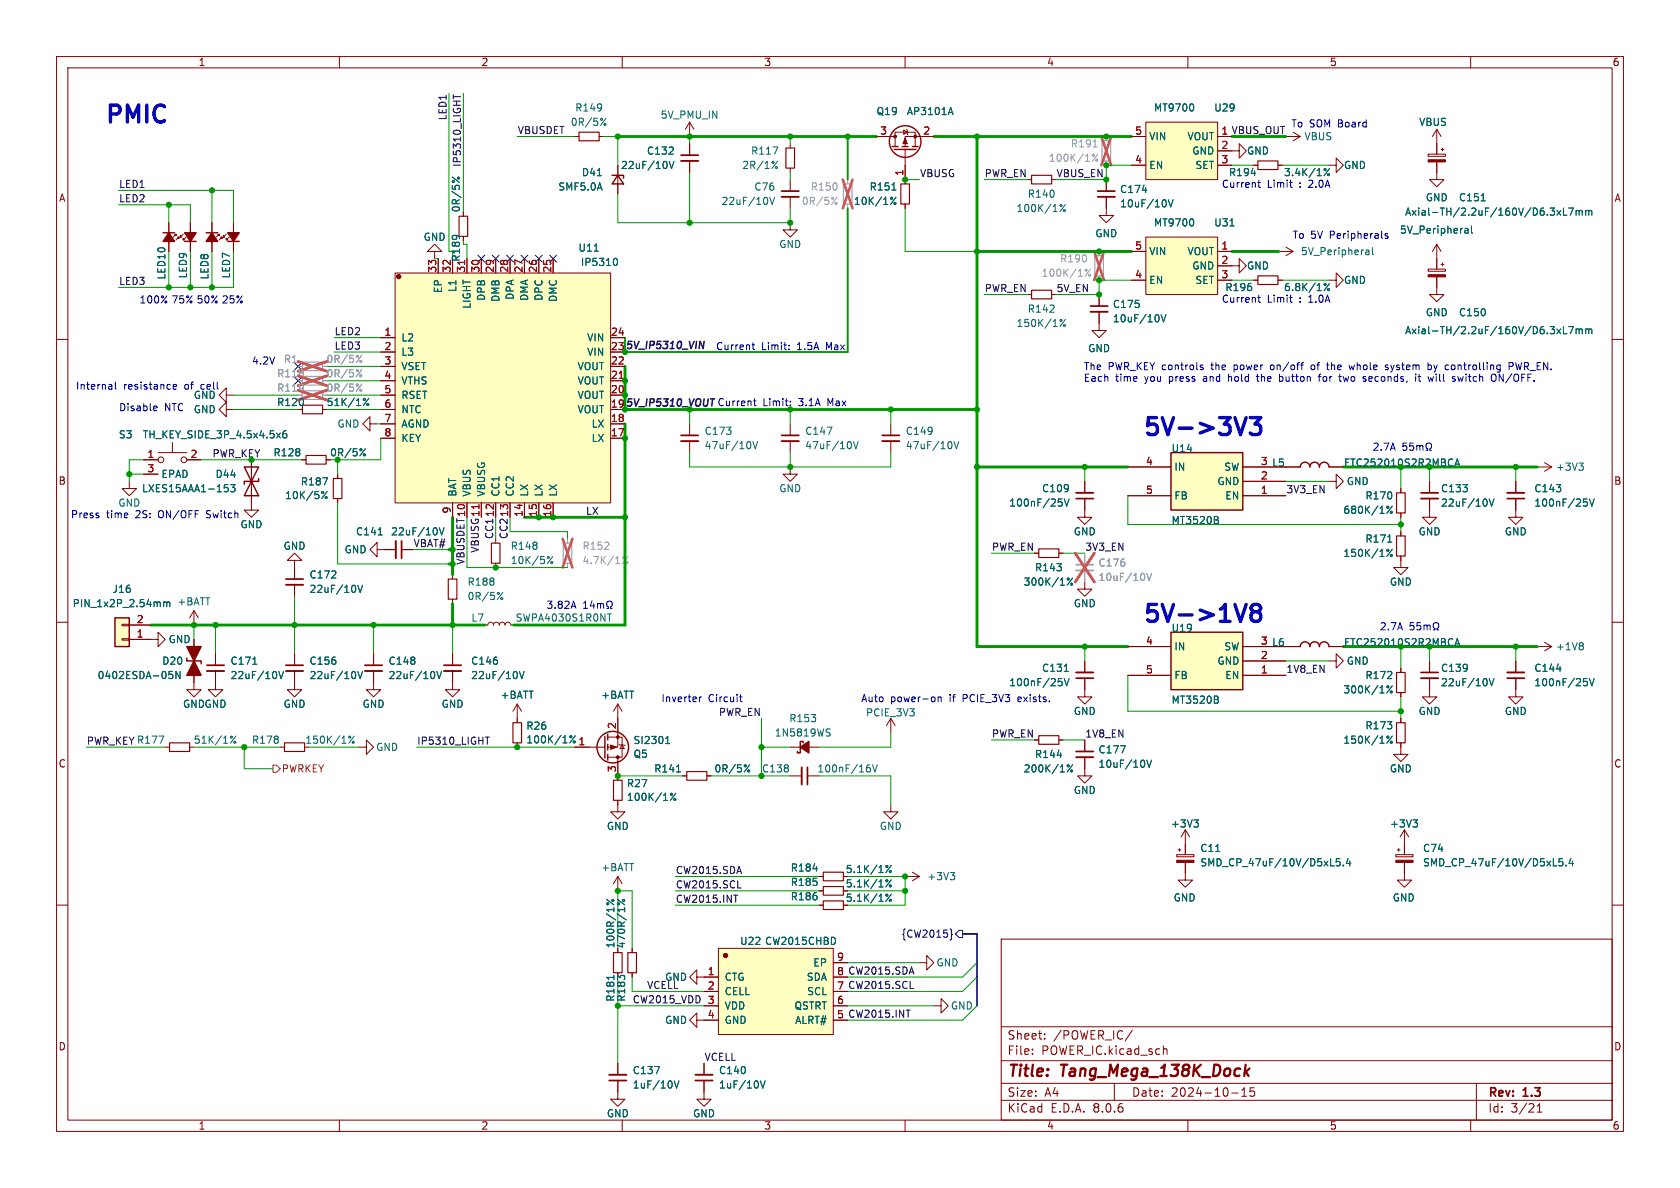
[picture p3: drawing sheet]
<svg xmlns="http://www.w3.org/2000/svg" width="297mm" height="210mm" viewBox="0 0 297 210" stroke-linecap="round" stroke-linejoin="round" font-family="sans-serif">
<defs><g id="words">
<g font-size="4.2" fill="#0000c2">
<text x="18.4" y="22">PMIC</text>
<text x="201.9" y="77.2">5V-&gt;3V3</text>
<text x="201.9" y="110.2">5V-&gt;1V8</text>
</g>
<g font-size="2.8" fill="#840000">
<text x="178" y="190.9">Title:</text>
<text x="187.7" y="190.9">Tang_Mega_138K_Dock</text>
</g>
<g font-size="2.1" fill="#840000">
<text x="178" y="184">Sheet:</text>
<text x="186.2" y="184">/POWER_IC/</text>
<text x="178" y="186.7">File:</text>
<text x="184.1" y="186.7">POWER_IC.kicad_sch</text>
<text x="178" y="196.9">KiCad</text>
<text x="178" y="194.1">Size:</text>
<text x="184.7" y="194.1">A4</text>
<text x="185.7" y="196.9">E.D.A.</text>
<text x="193.3" y="196.9">8.0.6</text>
<text x="200" y="194.1">Date:</text>
<text x="207" y="194.1">2024-10-15</text>
<text x="263" y="194.3">Rev:</text>
<text x="263" y="196.9">Id:</text>
<text x="267.1" y="196.9">3/21</text>
<text x="269.4" y="194.3">1.3</text>
</g>
<g font-size="1.8" fill="#840000">
<text x="35" y="11.9">1</text>
<text x="85" y="11.9">2</text>
<text x="135" y="11.9">3</text>
<text x="185" y="11.9">4</text>
<text x="235" y="11.9">5</text>
<text x="285" y="11.9">6</text>
<text x="10.3" y="35.9">A</text>
<text x="285.3" y="35.9">A</text>
<text x="81.5" y="46.4" transform="rotate(-90 81.5 46.4)">R189</text>
<text x="48.9" y="72">R120</text>
<text x="10.3" y="85.9">B</text>
<text x="285.3" y="85.9">B</text>
<text x="10.3" y="135.9">C</text>
<text x="285.3" y="135.9">C</text>
<text x="149.4" y="154.5">5.1K/1%</text>
<text x="149.4" y="157.1">5.1K/1%</text>
<text x="149.4" y="159.6">5.1K/1%</text>
<text x="10.3" y="185.9">D</text>
<text x="285.3" y="185.9">D</text>
<text x="35" y="199.9">1</text>
<text x="85" y="199.9">2</text>
<text x="135" y="199.9">3</text>
<text x="185" y="199.9">4</text>
<text x="235" y="199.9">5</text>
<text x="285" y="199.9">6</text>
</g>
<g font-size="1.8" fill="#0f0f0f">
<text x="79" y="21.4" transform="rotate(-90 79 21.4)">LED1</text>
<text x="91.4" y="23.8">VBUSDET</text>
<text x="215.8" y="23.9">1 VBUS_OUT</text>
<text x="81.6" y="29.6" transform="rotate(-90 81.6 29.6)">IP5310_LIGHT</text>
<text x="21" y="33.3">LED1</text>
<text x="21" y="35.8">LED2</text>
<text x="162.6" y="31.4">VBUSG</text>
<text x="174" y="31.4">PWR_EN</text>
<text x="186.7" y="31.4">VBUS_EN</text>
<text x="21" y="50.5">LED3</text>
<text x="174" y="51.7">PWR_EN</text>
<text x="186.7" y="51.7">5V_EN</text>
<text x="59.1" y="59.3">LED2</text>
<text x="59.1" y="61.9">LED3</text>
<text x="110.5" y="61.8">5V_IP5310_VIN</text>
<text x="110.5" y="71.9">5V_IP5310_VOUT</text>
<text x="227.3" y="87.3">3V3_EN</text>
<text x="87.3" y="95.4" transform="rotate(-90 87.3 95.4)">CC1</text>
<text x="103.5" y="91.1">LX</text>
<text x="73" y="96.8">VBAT#</text>
<text x="82.2" y="99.9" transform="rotate(-90 82.2 99.9)">VBUSDET10</text>
<text x="84.7" y="97.8" transform="rotate(-90 84.7 97.8)">VBUSG11</text>
<text x="175.3" y="97.4">PWR_EN</text>
<text x="191.8" y="97.4">3V3_EN</text>
<text x="227.3" y="119">1V8_EN</text>
<text x="15.2" y="131.7">PWR_KEYR177</text>
<text x="73.7" y="131.7">IP5310_LIGHT</text>
<text x="127" y="126.7">PWR_EN</text>
<text x="175.3" y="130.5">PWR_EN</text>
<text x="191.8" y="130.5">1V8_EN</text>
<text x="119.4" y="154.6">CW2015.SDA</text>
<text x="119.4" y="157.1">CW2015.SCL</text>
<text x="119.4" y="159.7">CW2015.INT</text>
<text x="147.9" y="172.5">8 CW2015.SDA</text>
<text x="111.8" y="177.5">CW2015_VDD</text>
<text x="114.3" y="174.9">VCELL</text>
<text x="147.9" y="175">7 CW2015.SCL</text>
<text x="147.9" y="180.1">5 CW2015.INT</text>
<text x="124.5" y="187.6">VCELL</text>
</g>
<g font-size="1.8" fill="#006464">
<text x="100.8" y="22.5">0R/5%</text>
<text x="101.6" y="19.9">R149</text>
<text x="116.7" y="21.2">5V_PMU_IN</text>
<text x="154.9" y="20.5">Q19</text>
<text x="160.2" y="20.5">AP3101A</text>
<text x="203.9" y="19.9">MT9700</text>
<text x="214.6" y="19.9">U29</text>
<text x="250.8" y="22.5">VBUS</text>
<text x="114.3" y="27.5">C132</text>
<text x="132.7" y="27.5">R117</text>
<text x="203.1" y="25">VIN</text>
<text x="209.8" y="25">VOUT</text>
<text x="210.7" y="27.5">GND</text>
<text x="220.4" y="27.5">GND</text>
<text x="230.5" y="25">VBUS</text>
<text x="98.6" y="33.9">SMF5.0A</text>
<text x="102.8" y="31.3">D41</text>
<text x="109.7" y="30.1">22uF/10V</text>
<text x="131.1" y="30.1">2R/1%</text>
<text x="133.3" y="33.9">C76</text>
<text x="153.6" y="33.9">R151</text>
<text x="181.6" y="35.2">R140</text>
<text x="197.9" y="34.3">C174</text>
<text x="203.1" y="30.1">EN</text>
<text x="211.2" y="30.1">SET</text>
<text x="217.2" y="31.3">R194</text>
<text x="226.9" y="31.3">3.4K/1%</text>
<text x="237.5" y="30.1">GND</text>
<text x="252" y="35.8">GND</text>
<text x="257.8" y="35.8">C151</text>
<text x="81.5" y="37.6" transform="rotate(-90 81.5 37.6)">0R/5%</text>
<text x="127.5" y="36.4">22uF/10V</text>
<text x="150.9" y="36.4">10K/1%</text>
<text x="179.6" y="37.7">100K/1%</text>
<text x="197.9" y="36.9">10uF/10V</text>
<text x="203.9" y="40.2">MT9700</text>
<text x="214.6" y="40.2">U31</text>
<text x="247.4" y="41.5">5V_Peripheral</text>
<text x="248.3" y="38.3">Axial-TH/2.2uF/160V/D6.3xL7mm</text>
<text x="74.8" y="42.8">GND</text>
<text x="102.2" y="44.7">U11</text>
<text x="102.6" y="47.2">IP5310</text>
<text x="137.7" y="44">GND</text>
<text x="193.5" y="42.1">GND</text>
<text x="203.1" y="45.3">VIN</text>
<text x="209.8" y="45.3">VOUT</text>
<text x="210.7" y="47.9">GND</text>
<text x="220.4" y="47.9">GND</text>
<text x="229.9" y="45.3">5V_Peripheral</text>
<text x="29.4" y="49.5" transform="rotate(-90 29.4 49.5)">LED10</text>
<text x="33.2" y="49.3" transform="rotate(-90 33.2 49.3)">LED9</text>
<text x="37.1" y="49.5" transform="rotate(-90 37.1 49.5)">LED8</text>
<text x="40.9" y="49.3" transform="rotate(-90 40.9 49.3)">LED7</text>
<text x="78.3" y="51.9" transform="rotate(-90 78.3 51.9)">EP</text>
<text x="80.9" y="51.7" transform="rotate(-90 80.9 51.7)">L1</text>
<text x="86" y="53.3" transform="rotate(-90 86 53.3)">DPB</text>
<text x="88.5" y="53.5" transform="rotate(-90 88.5 53.5)">DMB</text>
<text x="91" y="53.1" transform="rotate(-90 91 53.1)">DPA</text>
<text x="93.6" y="53.3" transform="rotate(-90 93.6 53.3)">DMA</text>
<text x="96.1" y="53.3" transform="rotate(-90 96.1 53.3)">DPC</text>
<text x="98.7" y="53.5" transform="rotate(-90 98.7 53.5)">DMC</text>
<text x="203.1" y="50.4">EN</text>
<text x="211.2" y="50.4">SET</text>
<text x="216.5" y="51.7">R196</text>
<text x="226.9" y="51.7">6.8K/1%</text>
<text x="237.5" y="50.4">GND</text>
<text x="83.4" y="54.7" transform="rotate(-90 83.4 54.7)">LIGHT</text>
<text x="179.6" y="58">150K/1%</text>
<text x="181.6" y="55.5">R142</text>
<text x="196.6" y="54.6">C175</text>
<text x="196.6" y="57.2">10uF/10V</text>
<text x="248.3" y="59.3">Axial-TH/2.2uF/160V/D6.3xL7mm</text>
<text x="252" y="56.1">GND</text>
<text x="257.8" y="56.1">C150</text>
<text x="70.9" y="60.6">L2</text>
<text x="70.9" y="63.1">L3</text>
<text x="70.9" y="65.6">VSET</text>
<text x="102" y="65.6">VOUT</text>
<text x="103.7" y="63.1">VIN</text>
<text x="103.7" y="60.6">VIN</text>
<text x="192.3" y="62.5">GND</text>
<text x="32.7" y="69">of</text>
<text x="34.2" y="70.7">GND</text>
<text x="35.8" y="69">cell</text>
<text x="57.7" y="72">51K/1%</text>
<text x="70.9" y="68.2">VTHS</text>
<text x="70.9" y="70.7">RSET</text>
<text x="102" y="70.7">VOUT</text>
<text x="102" y="68.2">VOUT</text>
<text x="20.9" y="77.7">S3</text>
<text x="25.1" y="77.7">TH_KEY_SIDE_3P_4.5x4.5x6</text>
<text x="34.2" y="73.3">GND</text>
<text x="59.6" y="75.8">GND</text>
<text x="70.9" y="73.3">NTC</text>
<text x="70.9" y="75.8">AGND</text>
<text x="102" y="73.3">VOUT</text>
<text x="104.5" y="75.8">LX</text>
<text x="124.5" y="77.1">C173</text>
<text x="142.2" y="77.1">C147</text>
<text x="160" y="77.1">C149</text>
<text x="48.2" y="80.9">R128</text>
<text x="58.3" y="80.9">0R/5%</text>
<text x="70.9" y="78.3">KEY</text>
<text x="104.5" y="78.3">LX</text>
<text x="124.5" y="79.6">47uF/10V</text>
<text x="142.2" y="79.6">47uF/10V</text>
<text x="160" y="79.6">47uF/10V</text>
<text x="207" y="80.1">U14</text>
<text x="207.5" y="83.4">IN</text>
<text x="216.3" y="83.4">SW</text>
<text x="275" y="83.4">+3V3</text>
<text x="20.8" y="89.8">GND</text>
<text x="25" y="87.2">LXES15AAA1-153</text>
<text x="28.4" y="84.7">EPAD</text>
<text x="38" y="84.7">D44</text>
<text x="50.3" y="88.4">10K/5%</text>
<text x="53.1" y="86">R187</text>
<text x="80.9" y="87.9" transform="rotate(-90 80.9 87.9)">BAT</text>
<text x="83.4" y="87.9" transform="rotate(-90 83.4 87.9)">VBUS</text>
<text x="86" y="87.9" transform="rotate(-90 86 87.9)">VBUSG</text>
<text x="88.5" y="87.9" transform="rotate(-90 88.5 87.9)">CC1</text>
<text x="91" y="87.9" transform="rotate(-90 91 87.9)">CC2</text>
<text x="93.6" y="87.9" transform="rotate(-90 93.6 87.9)">LX</text>
<text x="96.1" y="87.9" transform="rotate(-90 96.1 87.9)">LX</text>
<text x="98.7" y="87.9" transform="rotate(-90 98.7 87.9)">LX</text>
<text x="137.7" y="87.2">GND</text>
<text x="178.3" y="89.8">100nF/25V</text>
<text x="184.1" y="87.2">C109</text>
<text x="207.5" y="88.5">FB</text>
<text x="215.1" y="86">GND</text>
<text x="216.5" y="88.5">EN</text>
<text x="238" y="86">GND</text>
<text x="241.3" y="88.5">R170</text>
<text x="254.6" y="87.2">C133</text>
<text x="254.6" y="89.8">22uF/10V</text>
<text x="271.2" y="87.2">C143</text>
<text x="271.2" y="89.8">100nF/25V</text>
<text x="42.4" y="93.6">GND</text>
<text x="62.8" y="94.8">C141</text>
<text x="69" y="94.8">22uF/10V</text>
<text x="189.7" y="94.8">GND</text>
<text x="207" y="92.8">MT3520B</text>
<text x="237.4" y="91">680K/1%</text>
<text x="250.7" y="94.8">GND</text>
<text x="265.9" y="94.8">GND</text>
<text x="50" y="97.4">GND</text>
<text x="60.8" y="98">GND</text>
<text x="90.2" y="97.4">R148</text>
<text x="90.2" y="99.9">10K/5%</text>
<text x="182.9" y="101.2">R143</text>
<text x="237.4" y="98.7">150K/1%</text>
<text x="241.3" y="96.1">R171</text>
<text x="12.7" y="107.5">PIN_1x2P_2.54mm</text>
<text x="19.8" y="105">J16</text>
<text x="31.3" y="107.2">+BATT</text>
<text x="54.6" y="102.5">C172</text>
<text x="54.6" y="105">22uF/10V</text>
<text x="82.6" y="103.7">R188</text>
<text x="82.6" y="106.3">0R/5%</text>
<text x="180.9" y="103.7">300K/1%</text>
<text x="189.7" y="107.5">GND</text>
<text x="245.6" y="103.7">GND</text>
<text x="29.7" y="113.9">GND</text>
<text x="83.2" y="110.1">L7</text>
<text x="91.1" y="110.1">SWPA4030S1R0NT</text>
<text x="207" y="111.9">U19</text>
<text x="28.6" y="117.7">D20</text>
<text x="40.6" y="117.7">C171</text>
<text x="54.6" y="117.7">C156</text>
<text x="68.6" y="117.7">C148</text>
<text x="83.2" y="117.7">C146</text>
<text x="184.1" y="119">C131</text>
<text x="207.5" y="115.2">IN</text>
<text x="215.1" y="117.7">GND</text>
<text x="216.3" y="115.2">SW</text>
<text x="238" y="117.7">GND</text>
<text x="254.6" y="119">C139</text>
<text x="271.2" y="119">C144</text>
<text x="275" y="115.2">+1V8</text>
<text x="17.2" y="120.2">0402ESDA-05N</text>
<text x="32.3" y="125.3">GNDGND</text>
<text x="40.6" y="120.2">22uF/10V</text>
<text x="50" y="125.3">GND</text>
<text x="54.6" y="120.2">22uF/10V</text>
<text x="64" y="125.3">GND</text>
<text x="68.6" y="120.2">22uF/10V</text>
<text x="78" y="125.3">GND</text>
<text x="83.2" y="120.2">22uF/10V</text>
<text x="88.4" y="123.7">+BATT</text>
<text x="106.2" y="123.7">+BATT</text>
<text x="178.3" y="121.5">100nF/25V</text>
<text x="207" y="124.6">MT3520B</text>
<text x="207.5" y="120.2">FB</text>
<text x="216.5" y="120.2">EN</text>
<text x="237.4" y="122.8">300K/1%</text>
<text x="241.3" y="120.2">R172</text>
<text x="254.6" y="121.5">22uF/10V</text>
<text x="271.2" y="121.5">100nF/25V</text>
<text x="34.2" y="131.7">51K/1%</text>
<text x="44.4" y="131.7">R178</text>
<text x="53.9" y="131.7">150K/1%</text>
<text x="92.9" y="131.6">100K/1%</text>
<text x="92.9" y="129.2">R26</text>
<text x="111.9" y="131.7">SI2301</text>
<text x="136.9" y="130.4">1N5819WS</text>
<text x="139.4" y="127.9">R153</text>
<text x="153" y="126.8">PCIE_3V3</text>
<text x="189.7" y="126.6">GND</text>
<text x="237.4" y="131.7">150K/1%</text>
<text x="241.3" y="129.1">R173</text>
<text x="250.7" y="126.6">GND</text>
<text x="265.9" y="126.6">GND</text>
<text x="66.4" y="132.9">GND</text>
<text x="111.9" y="134.2">Q5</text>
<text x="115.6" y="136.8">R141</text>
<text x="126.2" y="136.8">0R/5%</text>
<text x="134.6" y="136.8">C138</text>
<text x="144.4" y="136.8">100nF/16V</text>
<text x="180.9" y="136.8">200K/1%</text>
<text x="182.9" y="134.2">R144</text>
<text x="194.1" y="133.4">C177</text>
<text x="194.1" y="135.9">10uF/10V</text>
<text x="245.6" y="136.8">GND</text>
<text x="110.7" y="141.8">100K/1%</text>
<text x="110.7" y="139.4">R27</text>
<text x="189.7" y="140.6">GND</text>
<text x="107.2" y="146.9">GND</text>
<text x="155.4" y="146.9">GND</text>
<text x="206.9" y="146.5">+3V3</text>
<text x="245.6" y="146.5">+3V3</text>
<text x="106.2" y="154.2">+BATT</text>
<text x="139.7" y="154.3">R184</text>
<text x="163.8" y="155.8">+3V3</text>
<text x="212.1" y="150.8">C11</text>
<text x="212.1" y="153.4">SMD_CP_47uF/10V/D5xL5.4</text>
<text x="251.5" y="150.8">C74</text>
<text x="251.5" y="153.4">SMD_CP_47uF/10V/D5xL5.4</text>
<text x="139.7" y="156.8">R185</text>
<text x="139.7" y="159.4">R186</text>
<text x="207.4" y="159.6">GND</text>
<text x="246.1" y="159.6">GND</text>
<text x="108.8" y="167.7" transform="rotate(-90 108.8 167.7)">100R/1%</text>
<text x="110.7" y="167.7" transform="rotate(-90 110.7 167.7)">470R/1%</text>
<text x="130.7" y="167.2">U22 CW2015CHBD</text>
<text x="117.5" y="173.6">GND</text>
<text x="128" y="173.6">CTG</text>
<text x="142.5" y="173.6">SDA</text>
<text x="143.7" y="171">EP</text>
<text x="165.5" y="171">GND</text>
<text x="108.8" y="177.2" transform="rotate(-90 108.8 177.2)">R181</text>
<text x="110.7" y="177.2" transform="rotate(-90 110.7 177.2)">R183</text>
<text x="128" y="176.1">CELL</text>
<text x="128" y="178.7">VDD</text>
<text x="140.4" y="178.7">QSTRT</text>
<text x="142.6" y="176.1">SCL</text>
<text x="168" y="178.7">GND</text>
<text x="117.5" y="181.2">GND</text>
<text x="128" y="181.2">GND</text>
<text x="140.5" y="181.2">ALRT#</text>
<text x="111.8" y="190.1">C137</text>
<text x="127" y="190.1">C140</text>
<text x="107.2" y="197.7">GND</text>
<text x="111.8" y="192.6">1uF/10V</text>
<text x="122.4" y="197.7">GND</text>
<text x="127" y="192.6">1uF/10V</text>
</g>
<g font-size="1.8" fill="#a90000">
<text x="155.5" y="23.9">3</text>
<text x="163.1" y="23.9">2</text>
<text x="200.6" y="23.9">5</text>
<text x="215.8" y="23.9">1</text>
<text x="200.6" y="29">4</text>
<text x="215.8" y="26.4">2</text>
<text x="215.8" y="29">3</text>
<text x="159.8" y="31.2" transform="rotate(-90 159.8 31.2)">1</text>
<text x="200.6" y="44.2">5</text>
<text x="215.8" y="44.2">1</text>
<text x="215.8" y="46.7">2</text>
<text x="77.2" y="48.3" transform="rotate(-90 77.2 48.3)">33</text>
<text x="79.8" y="48.3" transform="rotate(-90 79.8 48.3)">32</text>
<text x="82.3" y="48.3" transform="rotate(-90 82.3 48.3)">31</text>
<text x="84.8" y="48.3" transform="rotate(-90 84.8 48.3)">30</text>
<text x="87.4" y="48.3" transform="rotate(-90 87.4 48.3)">29</text>
<text x="89.9" y="48.3" transform="rotate(-90 89.9 48.3)">28</text>
<text x="92.5" y="48.3" transform="rotate(-90 92.5 48.3)">27</text>
<text x="95" y="48.3" transform="rotate(-90 95 48.3)">26</text>
<text x="97.5" y="48.3" transform="rotate(-90 97.5 48.3)">25</text>
<text x="200.6" y="49.3">4</text>
<text x="215.8" y="49.3">3</text>
<text x="67.9" y="59.4">1</text>
<text x="107.9" y="59.4">24</text>
<text x="67.9" y="62">2</text>
<text x="67.9" y="64.5">3</text>
<text x="107.9" y="64.5">22</text>
<text x="107.9" y="62">23</text>
<text x="67.9" y="67.1">4</text>
<text x="67.9" y="69.6">5</text>
<text x="107.9" y="69.6">20</text>
<text x="107.9" y="67.1">21</text>
<text x="67.9" y="72.1">6</text>
<text x="67.9" y="74.7">7</text>
<text x="67.9" y="77.2">8</text>
<text x="107.9" y="77.2">17</text>
<text x="107.9" y="74.7">18</text>
<text x="107.9" y="72.1">19</text>
<text x="26" y="81">1</text>
<text x="26" y="83.6">3</text>
<text x="33.6" y="81">2</text>
<text x="202.5" y="82.3">4</text>
<text x="222.8" y="82.3">3 L5</text>
<text x="202.5" y="87.4">5</text>
<text x="222.8" y="87.4">1</text>
<text x="222.8" y="84.8">2</text>
<text x="79.8" y="90.9" transform="rotate(-90 79.8 90.9)">9</text>
<text x="82.3" y="91.5" transform="rotate(-90 82.3 91.5)">10</text>
<text x="84.8" y="91.5" transform="rotate(-90 84.8 91.5)">11</text>
<text x="87.4" y="91.5" transform="rotate(-90 87.4 91.5)">12</text>
<text x="89.9" y="91.5" transform="rotate(-90 89.9 91.5)">13</text>
<text x="92.5" y="91.5" transform="rotate(-90 92.5 91.5)">14</text>
<text x="95" y="91.5" transform="rotate(-90 95 91.5)">15</text>
<text x="97.5" y="91.5" transform="rotate(-90 97.5 91.5)">16</text>
<text x="24.1" y="112.8">1</text>
<text x="24.1" y="110.2">2</text>
<text x="202.5" y="114">4</text>
<text x="202.5" y="119.1">5</text>
<text x="222.8" y="119.1">1</text>
<text x="222.8" y="116.6">2</text>
<text x="222.8" y="114">3 L6</text>
<text x="102.2" y="131.8">1</text>
<text x="109" y="129" transform="rotate(-90 109 129)">2</text>
<text x="109" y="136.6" transform="rotate(-90 109 136.6)">3</text>
<text x="125" y="172.5">1</text>
<text x="147.9" y="169.9">9</text>
<text x="147.9" y="172.5">8</text>
<text x="125" y="175">2</text>
<text x="125" y="177.5">3</text>
<text x="147.9" y="177.5">6</text>
<text x="147.9" y="175">7</text>
<text x="125" y="180.1">4</text>
<text x="147.9" y="180.1">5</text>
</g>
<g font-size="1.8" fill="#0000c2">
<text x="228.2" y="22.6">To SOM Board</text>
<text x="215.9" y="33.3">Current</text>
<text x="224" y="33.3">Limit</text>
<text x="229.9" y="33.3">:</text>
<text x="231.6" y="33.3">2.0A</text>
<text x="228.4" y="42.3">To 5V</text>
<text x="235.2" y="42.3">Peripherals</text>
<text x="24.6" y="53.7">100% 75% 50% 25%</text>
<text x="215.9" y="53.6">Current</text>
<text x="224" y="53.6">Limit</text>
<text x="229.9" y="53.6">:</text>
<text x="231.6" y="53.6">1.0A</text>
<text x="44.4" y="64.5">4.2V</text>
<text x="126.5" y="62">Current</text>
<text x="134.6" y="62">Limit:</text>
<text x="141" y="62">1.5A</text>
<text x="146.3" y="62">Max</text>
<text x="191.5" y="65.5">The</text>
<text x="195.9" y="65.5">PWR_KEY controls</text>
<text x="214.4" y="65.5">the</text>
<text x="218.6" y="65.5">power</text>
<text x="225.2" y="65.5">on/off</text>
<text x="232.6" y="65.5">of</text>
<text x="235.7" y="65.5">the</text>
<text x="239.8" y="65.5">whole</text>
<text x="246.4" y="65.5">system</text>
<text x="254.1" y="65.5">by</text>
<text x="257.4" y="65.5">controlling</text>
<text x="268.8" y="65.5">PWR_EN.</text>
<text x="13.3" y="69">Internal</text>
<text x="21.8" y="69">resistance</text>
<text x="126.7" y="71.9">Current</text>
<text x="134.9" y="71.9">Limit:</text>
<text x="141.3" y="71.9">3.1A</text>
<text x="146.6" y="71.9">Max</text>
<text x="191.5" y="67.6">Each</text>
<text x="197.2" y="67.6">time</text>
<text x="202.5" y="67.6">you</text>
<text x="206.9" y="67.6">press</text>
<text x="213.2" y="67.6">and</text>
<text x="217.8" y="67.6">hold</text>
<text x="223.1" y="67.6">the</text>
<text x="227.2" y="67.6">button</text>
<text x="234.4" y="67.6">for</text>
<text x="238.3" y="67.6">two</text>
<text x="242.7" y="67.6">seconds,</text>
<text x="252.1" y="67.6">it</text>
<text x="254.6" y="67.6">will</text>
<text x="259" y="67.6">switch</text>
<text x="266.1" y="67.6">ON/OFF.</text>
<text x="21" y="72.8">Disable</text>
<text x="29.1" y="72.8">NTC</text>
<text x="242.6" y="79.8">2.7A</text>
<text x="12.4" y="91.7">Press</text>
<text x="18.8" y="91.7">time</text>
<text x="24.1" y="91.7">2S:</text>
<text x="28.3" y="91.7">ON/OFF</text>
<text x="37" y="91.7">Switch</text>
<text x="96.5" y="107.7">3.82A</text>
<text x="243.8" y="111.5">2.7A</text>
<text x="116.8" y="124.2">Inverter</text>
<text x="125.2" y="124.2">Circuit</text>
<text x="152.1" y="124.2">Auto</text>
<text x="157.4" y="124.2">power-on</text>
<text x="168" y="124.2">if</text>
<text x="170.5" y="124.2">PCIE_3V3</text>
<text x="180.4" y="124.2">exists.</text>
</g>
<g font-size="1.8" fill="#989898">
<text x="185.3" y="28.8">100K/1%</text>
<text x="189.2" y="26.3">R191</text>
<text x="143.2" y="33.9">R150</text>
<text x="141.7" y="36.4">0R/5%</text>
<text x="187.3" y="46.6">R190</text>
<text x="184" y="49.1">100K/1%</text>
<text x="50.1" y="64.4">R1</text>
<text x="57.6" y="64.4">0R/5%</text>
<text x="57.6" y="66.9">0R/5%</text>
<text x="57.6" y="69.4">0R/5%</text>
<text x="102.9" y="97.4">R152</text>
<text x="102.9" y="99.9">4.7K/1%</text>
<text x="194.1" y="100.4">C176</text>
<text x="194.1" y="102.9">10uF/10V</text>
</g>
<g font-size="1.8" fill="#a1a1a1">
<text x="48.9" y="66.9">R118</text>
<text x="48.9" y="69.4">R119</text>
</g>
<g font-size="1.8" fill="#009600">
<text x="37.5" y="80.9">PWR_KEY</text>
<text x="237.5" y="82.7">FTC252010S2R2MBCA</text>
<text x="89.8" y="95.4" transform="rotate(-90 89.8 95.4)">CC2</text>
<text x="237.5" y="114.4">FTC252010S2R2MBCA</text>
</g>
<text font-size="1.8" fill="#725600" x="49.7" y="136.8">PWRKEY</text>
<text font-size="1.8" fill="#000084" x="159.3" y="166">{CW2015}</text>
</g></defs>
<g fill="none" stroke="#840000" stroke-width=".18">
<path d="M10 10h277v190h-277zM12 12h273v186h-273zM60 10v2M110 10v2M160 10v2M210 10v2M260 10v2M81.9 37.5v.7M139.7 31.8v2M139.7 34.8v2M10 60h2M285 60h2"/>
<path d="M121.9 74.9v2.1M121.9 78v2M10 110h2M38.1 118.6v3.3h1.3l-1.3 1.3-1.3-1.3h1.3M38.1 115.6v2M247.6 118.1v.8M285 110h2M29.2 132.1h.8M33.5 132.1h.8M52.1 120.7v1.2h1.2l-1.2 1.3-1.3-1.3h1.3M247.6 122.4v.8M247.6 127v.8"/>
<path d="M247.6 131.3v.8M252.7 121.9v1.3h1.3l-1.3 1.3-1.2-1.3h1.2M10 160h2M285 160h2M177 166h108v32h-108zM60 198v2M110 198v2M160 198v2M177 194.5h108M177 191.5h108M177 187.5h108M177 181.5h108"/>
<path d="M182.5 186.3v.1M182.5 185.5v.1M184.7 183.6v.1M184.7 182.8v.1M197 191.5v3M200.2 182.1l-1.3 2M205.7 185.5l.2-.1 .3 .1 .1 .9M210 198v2M217.7 193.2h1.2M219.5 193.8h.9M219.5 192.7l.5-.4v1.5M221.7 192.3h-.7v.7l.2-.1h.5l.1 .3-.1 .5-.2 .1-.5-.1"/>
<path d="M260 198v2M261 191.5v6.5M271.7 196.6h.9M271.7 195.5l.5-.4v1.5"/>
</g>
<path d="M220.9 188.9l-.9 .7" fill="none" stroke="#840000" stroke-width=".4"/>
<path d="M81.2 38.2h1.5v3.6h-1.5zM246.9 118.9h1.5v3.5h-1.5zM30 131.3h3.5v1.5h-3.5zM246.9 127.8h1.5v3.5h-1.5z" fill="none" stroke="#840000" stroke-width=".2"/>
<g fill="none" stroke="#006464" stroke-width=".18">
<path d="M80 31.3l1.2 1M135.7 35.1v.8M136.1 34.9l.4 1.2 .4-1.2M132.7 78.3v.8M133.1 78.1l.4 1.2 .4-1.2M44.7 117.4h.7M48.9 118.9v.8M49.3 118.7l.4 1.3 .4-1.3M28.1 130.1h.8l-.5 1.3M40.8 130.2l.1-.1 .2 .2-.2 .2-.1-.1M41.7 130.1l-1 1.3M246.1 121.2l-.9 1.3"/>
<path d="M246.1 130.1l-.9 1.3"/>
<circle cx="81" cy="31.5" r=".18"/>
<circle cx="41.5" cy="131.2" r=".18"/>
<circle cx="245.4" cy="130.3" r=".18"/>
<circle cx="245.4" cy="121.4" r=".18"/>
<circle cx="246" cy="131.2" r=".18"/>
<circle cx="246" cy="122.3" r=".18"/>
</g>
<path d="M138.2 34.8h3M120.4 78h3M36.6 118.6h3" fill="none" stroke="#840000" stroke-width=".33"/>
<path d="M138.2 33.8h3M120.4 77h3M36.6 117.6h3" fill="none" stroke="#840000" stroke-width=".3"/>
<path d="M207 111.8h12.7v10.1h-12.7z" fill="#ffffc2"/>
<path d="M207 111.8h12.7v10.1h-12.7z" fill="none" stroke="#840000" stroke-width=".25"/>
<g fill="none" stroke="#840000" stroke-width=".18">
<path d="M40 69.9v1.2l-1.3-1.2 1.3-1.3v1.3h1.3M40 72.4v1.3l-1.3-1.3 1.3-1.3v1.3h1.3M52.1 100.3v2.1M52.1 103.4v2M52.1 115.6v2M52.1 118.6v2.1M80 115.6v2M80 118.6v2.1M199.4 119.4h7.6M199.4 114.3h7.6M219.7 119.4h7.6M219.7 116.8h7.6"/>
<path d="M219.7 114.3h7.6M234.9 116.8h1.3v-1.2l1.3 1.2-1.3 1.3v-1.3M49.5 132.1h.8M91.4 124.5l-.7 1.2M91.4 124.5v2.5M91.4 124.5l.8 1.2M191.8 130.8v2M191.8 133.9v2"/>
</g>
<g fill="none" stroke="#006464" stroke-width=".18">
<path d="M62.8 118.9v.8M62.8 103.7v.8M63.2 118.7l.5 1.3 .4-1.3M63.2 103.5l.5 1.2 .4-1.2M91.4 118.9v.8M91.8 118.7l.4 1.3 .5-1.3M62.6 130.1l-.9 1.3M198.1 131.8h.8l-.5 1.3M202.3 134.6v.8M202.7 134.4l.5 1.2 .4-1.2M215.1 123.6l.3 .3-.1 .3-.1 .1M215.2 123.1l.1 .2-.1 .3"/>
<circle cx="61.8" cy="130.3" r=".18"/>
<circle cx="62.4" cy="131.2" r=".18"/>
</g>
<path d="M50.5 118.6h3.1M50.5 103.4h3.1M78.5 118.6h3M190.2 133.9h3.1" fill="none" stroke="#840000" stroke-width=".33"/>
<path d="M50.5 117.6h3.1M50.5 102.4h3.1M78.5 117.6h3M190.2 132.8h3.1" fill="none" stroke="#840000" stroke-width=".3"/>
<path d="M190.2 100.8h3.1" fill="none" stroke="#a1a1a1" stroke-width=".33"/>
<path d="M190.2 99.8h3.1" fill="none" stroke="#a1a1a1" stroke-width=".3"/>
<path d="M191.8 97.8v2M191.8 100.8v2.1" fill="none" stroke="#a1a1a1" stroke-width=".18"/>
<path d="M202.3 101.6v.8M202.7 101.3l.5 1.3 .4-1.3" fill="none" stroke="#989898" stroke-width=".18"/>
<path d="M190.1 97.8l3.4 5.1M193.5 97.8l-3.4 5.1" fill="none" stroke="#e65255" stroke-width=".46"/>
<path d="M50.3 131.3h3.5v1.5h-3.5z" fill="none" stroke="#840000" stroke-width=".2"/>
<path d="M20.3 109.2h2.6v5.1h-2.6z" fill="#ffffc2"/>
<g fill="none" stroke="#840000" stroke-width=".18">
<path d="M195.6 36.8v1.3h1.2l-1.2 1.3-1.3-1.3h1.3M30.5 78.2v1.8M57 72.4h.8M65.4 74.9v1.3l-1.3-1.3 1.3-1.2v1.2h1.3M139.7 74.9v2.1M139.7 78v2M22.9 85.1v1.3h-1.3l1.3 1.2 1.2-1.2h-1.2M25.4 81.3h2.5M25.4 83.8h2.5M27.9 80h5.1M33 81.3h2.6M44.4 81.3v8.9h-1.2l1.2 1.2 1.3-1.2h-1.3"/>
<path d="M53.3 81.3h.8M57.7 81.3h.7M21.6 110.4h1.3v.2h-1.3zM21.6 112.9h1.3v.3h-1.3zM22.9 113h5v1.3l1.3-1.3-1.3-1.2v1.2M22.9 110.5h3.8M34.3 113v8.9h1.3l-1.3 1.3-1.3-1.3h1.3M34.3 108l-.8 1.2M34.3 108v2.5M34.3 108l.8 1.2M63.5 132.1h1.3v-1.3l1.2 1.3-1.2 1.3v-1.3M80 120.7v1.2h1.3l-1.3 1.3-1.3-1.3h1.3"/>
<path d="M247.6 132.1v1.3h1.3l-1.3 1.2-1.2-1.2h1.2M268 121.9v1.3h1.2l-1.2 1.3-1.3-1.3h1.3M208 151.1h3.1v.4h-3.1zM208.3 150.2h.5M208.5 150v.5M209.5 146.7l.8 1.3M209.5 146.7v4.4M209.5 152.5v1.8M209.5 146.7l-.7 1.3M246.8 151.1h3v.4h-3zM247 150.2h.5M247.3 150v.5"/>
<path d="M248.3 146.7l.7 1.3M248.3 146.7v4.4M248.3 152.5v1.8M248.3 146.7l-.8 1.3"/>
<circle cx="28.4" cy="81.3" r=".51"/>
<circle cx="32.5" cy="81.3" r=".51"/>
</g>
<path d="M43.2 82.6l2.5 5h-2.5l2.5-5zM45.7 84.6v.5h-2.5v.5M20.3 109.2h2.6v5.1h-2.6zM33 116.3v.5h2.6v.5" fill="none" stroke="#840000" stroke-width=".25"/>
<g fill="none" stroke="#006464" stroke-width=".18">
<path d="M48.9 76.6l.7 .8M49.6 76.6l-.7 .8M50.6 76.1l-.4 .1a.85 .85 0 0 0 0 1.2l.4-.1 .1-.4-.2-.3-.4 .1-.1 .2M64.3 70.5l.1-.1 .2 .2-.2 .2-.1-.1M64.6 79.3l-1 1.3M65.2 70.4l-1 1.3M146.2 75.5h.9l-.6 1.3M150.5 78.3v.8M150.9 78.1l.4 1.2 .4-1.2M39.7 85.7h.6M40.1 86.2l.2 .2v.3l-.2 .2M40.8 85.7h.8l-.5 .5 .4 .1v.5l-.2 .1-.5-.1"/>
<path d="M28.9 106.4v.9M28.9 106.5l.4-.1 .2 .2M29.5 106.6l.2-.2 .3 .1v.8M29.5 106.6v.7M29.9 118.7h.6M30 119.2h.3l.3 .2-.2 .5-.4 .1M31.8 118.7v1.3l-.7-1.3v1.3M211.1 144.9h.7l-.4 .5M211.6 145.4l.2 .3v.3l-.2 .2M214.9 150.5h.7M235.2 153.1h.6M236.9 151.8h-.6l-.1 .6 .2-.1h.4l.1 .2v.4l-.2 .2-.5-.2"/>
<path d="M237.5 152.9v.2M238.3 151.7l-.3 .9h.8M238.6 152.2v.9M249.8 144.9h.8l-.4 .5M250.3 145.4l.3 .3v.3l-.3 .2M274.6 153.1h.6M276.2 151.8h-.6v.6l.2-.1h.4l.1 .2-.1 .4-.1 .2-.5-.2M276.8 152.9v.2M277.7 151.7l-.3 .9h.8M278 152.2v.9"/>
<circle cx="65" cy="71.5" r=".18"/>
<circle cx="64.4" cy="80.4" r=".18"/>
</g>
<g fill="#840000" stroke="#840000" stroke-width=".25">
<path d="M34.3 116.8l1.3 2.6h-2.6z"/>
<path d="M33 114.3h2.6l-1.3 2.5z"/>
</g>
<g fill="#840000" stroke="#840000" stroke-width=".18">
<path d="M208 152.1h3.1v.4h-3.1z"/>
<path d="M246.8 152.1h3v.4h-3z"/>
</g>
<path d="M138.2 78h3" fill="none" stroke="#840000" stroke-width=".33"/>
<path d="M138.2 77h3" fill="none" stroke="#840000" stroke-width=".3"/>
<path d="M193.5 45.2h1.6v3.6h-1.6zM53.5 64h3.5v1.5h-3.5zM53.5 66.5h3.5v1.6h-3.5zM53.5 69.1h3.5v1.5h-3.5z" fill="none" stroke="#a1a1a1" stroke-width=".2"/>
<path d="M194.3 44.5v.7M194.3 48.8v.7M52.7 64.8h.8M57 64.8h.8M57 67.3h.8M57 69.9h.8" fill="none" stroke="#a1a1a1" stroke-width=".18"/>
<g fill="none" stroke="#989898" stroke-width=".18">
<path d="M192.8 47.6l-1 1.2M64 62.8l-1 1.3M64 65.3l-1 1.3M64 67.9l-1 1.3"/>
<circle cx="192" cy="47.7" r=".18"/>
<circle cx="192.6" cy="48.7" r=".18"/>
<circle cx="63.8" cy="69" r=".18"/>
<circle cx="63.8" cy="63.9" r=".18"/>
<circle cx="63.8" cy="66.4" r=".18"/>
</g>
<path d="M193.4 44.5l1.8 5M195.2 44.5l-1.8 5M52.7 63.9l5.1 1.7M52.7 66.4l5.1 1.8M52.7 69l5.1 1.7M57.8 63.9l-5.1 1.7M57.8 66.4l-5.1 1.8M57.8 69l-5.1 1.7" fill="none" stroke="#e65255" stroke-width=".46"/>
<path d="M53.5 71.6h3.5v1.6h-3.5zM54.1 80.5h3.6v1.5h-3.6z" fill="none" stroke="#840000" stroke-width=".2"/>
<path d="M69.8 48.3h38.1v40.6h-38.1z" fill="#ffffc2"/>
<g fill="none" stroke="#840000" stroke-width=".18">
<path d="M29.8 39.4v5.1M33.7 39.4v5.1M37.5 39.4v5.1M41.3 39.4v5.1M101.6 24.1h.8M105.9 24.1h.8M109.2 29.2v5.1M121.9 21.6v2.5M121.9 25.4v2M121.9 28.4v2.1M121.9 21.6l-.7 1.3M121.9 21.6l.8 1.3"/>
<path d="M139.7 39.4v1.2h-1.3l1.3 1.3 1.3-1.3h-1.3M139.7 25.4v.8M139.7 29.7v.8M154.9 24.1h3.3M158.2 25.9v-2.5h3.6v2.5M159.8 23l.6 .4-.6 .3zM160 26.4v5.4M160.3 22.9l.1 .1v.7l.1 .2M165.1 24.1h-5.1v1.8M181.6 31.8h.8M185.9 31.8h.8M30.9 41.4h.2v.3v-.3l-.5 .5"/>
<path d="M31.4 41.9h.2v.3v-.3l-.5 .5M32.4 41.4l-.5 .5v-.2v.2h.2M32.9 41.9l-.5 .5v-.2v.2h.2M38.5 41.4h.2v.3v-.3l-.5 .5M39 41.9h.2v.3v-.3l-.5 .5M40 41.4l-.5 .5v-.2v.2h.3M40.5 41.9l-.5 .5v-.2v.2h.3M67.3 59.7h2.5M69.8 48.3h38.1v40.6h-38.1zM77.5 45.7v2.6M80 45.7v2.6M82.5 45.7v2.6"/>
<path d="M85.1 45.7v2.6M87.6 45.7v2.6M90.2 45.7v2.6M92.7 45.7v2.6M95.2 45.7v2.6M97.8 45.7v2.6M107.9 59.7h2.6M181.6 52.1h.8M185.9 52.1h.8M221.6 49.5h.8M225.9 49.5h.8M67.3 77.5h2.5"/>
<path d="M67.3 74.9h2.5M67.3 72.4h2.5M67.3 62.2h2.5M67.3 69.9h2.5M67.3 67.3h2.5M67.3 64.8h2.5M107.9 77.5h2.6M107.9 74.9h2.6M107.9 72.4h2.6M107.9 62.2h2.6M107.9 69.9h2.6M107.9 67.3h2.6"/>
<path d="M107.9 64.8h2.6M157.5 74.9v2.1M157.5 78v2M52.1 99.1h1.2l-1.2-1.3-1.3 1.3h1.3v1.2M59.7 83.8v.8M59.7 88.1v.8M80 88.9v2.5M82.5 88.9v2.5M85.1 88.9v2.5M87.6 88.9v2.5M87.6 95.3v.7M87.6 99.6v.7"/>
<path d="M90.2 88.9v2.5M92.7 88.9v2.5M95.2 88.9v2.5M97.8 88.9v2.5M191.8 88.1v3.3h1.2l-1.2 1.3-1.3-1.3h1.3M191.8 85.1v2M66 118.6v3.3h1.3l-1.3 1.3-1.2-1.3h1.2M66 115.6v2M80 101.6v.8M80 105.9v.8M85.7 110.5h.5l.2-.4 .3-.1 .4 .1 .1 .4 .2-.4 .4-.1 .3 .1 .2 .4 .1-.4 .4-.1 .3 .1 .2 .4 .1-.4 .4-.1 .3 .1 .2 .4h.5M91.4 127v.8"/>
<path d="M91.4 131.3v.8M101.6 132.1h5.3M107.4 130.3h2.6v3.6h-2.6M109.2 124.5v7.6h-1.8M109.2 133.9v3.3M109.2 124.5l-.7 1.2M109.2 124.5l.8 1.2M109.5 131.6l.1 .1h.8l.1 .1M110 131.7l.4 .6h-.8zM109.2 142.2v1.3h1.3l-1.3 1.3-1.3-1.3h1.3M109.2 154.9l-.7 1.3M109.2 154.9v2.6"/>
<path d="M109.2 154.9l.8 1.3M144.8 154.9h.7M144.8 157.5h.7M160 154.9h2.6M161.3 154.2l1.3 .7M162.6 154.9l-1.3 .8M209.5 154.3v1.3h-1.2l1.2 1.2 1.3-1.2h-1.3M248.3 154.3v1.3h-1.3l1.3 1.2 1.3-1.2h-1.3M109.2 167.6v.8M109.2 172v.7M111.8 167.6v.8M111.8 172v.7"/>
<path d="M123.2 172.7v-1.2l-1.3 1.2 1.3 1.3v-1.3h1.3M162.6 170.2h1.2v-1.3l1.3 1.3-1.3 1.3v-1.3M165.1 177.8h1.3v-1.3l1.2 1.3-1.2 1.3v-1.3M109.2 191v3.3h1.3l-1.3 1.3-1.3-1.3h1.3M109.2 188v2M123.2 180.3v-1.2l-1.3 1.2 1.3 1.3v-1.3h1.3M124.5 191v3.3h1.2l-1.2 1.3-1.3-1.3h1.3M124.5 188v2"/>
</g>
<g fill="#840000" stroke="#840000" stroke-width=".18">
<path d="M107.9 131.7l1.1 .4-1.1 .4z"/>
<path d="M160 24.4l.4 1h-.8z"/>
<circle cx="70.5" cy="48.9" r=".38"/>
<circle cx="109.2" cy="130.3" r=".25"/>
<circle cx="109.2" cy="133.9" r=".25"/>
<circle cx="161.8" cy="24.1" r=".25"/>
<circle cx="158.2" cy="24.1" r=".25"/>
</g>
<path d="M109.5 66.9h.7M84.7 89.2v.7" fill="none" stroke="#a90000" stroke-width=".18"/>
<g fill="none" stroke="#006464" stroke-width=".18">
<path d="M167.8 19.9h.6M168.1 19l.4 1.3M105.6 31.1h.7M107.1 20.9l-.9 1.3M117.9 28.8v.8M118.3 28.5l.4 1.3 .4-1.3M136.7 26h.8l-.5 1.2M137.4 28.5l-.9 1.3M188.4 36.1l-1 1.3M105 44.4h.8M108.7 45.7a.68 .68 0 0 1 .5 .6 .68 .68 0 0 1-.5 .6M188.4 56.5l-1 1.2"/>
<path d="M235 50.1l-.9 1.3M168.2 78.3v.8M168.7 78.1l.4 1.2 .4-1.2M56.9 86.9h.2l.1 .2-.1 .1h-.2M57.1 84.5h.8l-.5 1.2M57.8 86.9l-.9 1.3M96.8 98.4h.1l.2 .2-.2 .1h-.1M97.7 98.4l-.9 1.2M187.1 88.2h.6M187.5 88.7l.3 .2v.3l-.3 .3M188.2 88.2l.4 1.3 .4-1.3M76.8 118.9v.8"/>
<path d="M77.2 118.7l.4 1.3 .5-1.3M88.9 104.7l-1 1.3M107.4 108.5h.7M107.7 108.5v1.3M101.7 130.1l-1 1.2M117.7 131.4h.7M117.7 130.5l.3-.3v1.2M107.3 159l1.2 1M109.2 159l1.2 1M143.7 153.6h.8M157.6 155.5l-1 1.3M157.6 153l-1 1.2"/>
<path d="M168 154.2h.8l-.4 .5M168.5 154.7l.3 .3v.3l-.3 .2M108.5 172.4v.7M115.7 188.5h.9l-.6 1.3M119.2 191.1l.4 1.2 .4-1.2M134.4 191.1l.5 1.2 .4-1.2"/>
<circle cx="107" cy="22" r=".18"/>
<circle cx="137.3" cy="29.6" r=".18"/>
<circle cx="187.6" cy="36.3" r=".18"/>
<circle cx="188.2" cy="37.2" r=".18"/>
<circle cx="187.6" cy="56.6" r=".18"/>
<circle cx="188.2" cy="57.6" r=".18"/>
<circle cx="234.3" cy="50.3" r=".18"/>
<circle cx="234.9" cy="51.2" r=".18"/>
<circle cx="57.7" cy="88" r=".18"/>
<circle cx="97.5" cy="99.5" r=".18"/>
<circle cx="88.7" cy="105.8" r=".18"/>
<circle cx="100.9" cy="130.2" r=".18"/>
<circle cx="101.5" cy="131.2" r=".18"/>
<circle cx="107.4" cy="159.8" r=".18"/>
<circle cx="108.4" cy="159.2" r=".18"/>
<circle cx="109.4" cy="159.8" r=".18"/>
<circle cx="110.3" cy="159.2" r=".18"/>
<circle cx="156.8" cy="155.7" r=".18"/>
<circle cx="156.8" cy="153.2" r=".18"/>
<circle cx="157.4" cy="154.1" r=".18"/>
<circle cx="157.4" cy="156.6" r=".18"/>
</g>
<g fill="none" stroke="#840000" stroke-width=".2">
<path d="M102.4 23.4h3.5v1.5h-3.5zM138.9 26.2h1.6v3.5h-1.6zM182.4 31h3.5v1.5h-3.5zM182.4 51.3h3.5v1.5h-3.5zM222.4 48.8h3.5v1.5h-3.5zM58.9 84.6h1.6v3.5h-1.6zM86.9 96h1.5v3.6h-1.5zM79.2 102.4h1.6v3.5h-1.6zM90.7 127.8h1.5v3.5h-1.5zM145.5 156.7h3.6v1.5h-3.6zM145.5 154.2h3.6v1.5h-3.6zM108.5 168.4h1.5v3.6h-1.5z"/>
<path d="M111 168.4h1.5v3.6h-1.5z"/>
</g>
<path d="M120.4 28.4h3M156 78h3M190.2 87.1h3.1M64.5 118.6h3.1M107.7 190h3M122.9 190h3.1" fill="none" stroke="#840000" stroke-width=".33"/>
<path d="M120.4 27.4h3M156 77h3M190.2 88.1h3.1M64.5 117.6h3.1M107.7 191h3M122.9 191h3.1" fill="none" stroke="#840000" stroke-width=".3"/>
<g fill="none" stroke="#840000" stroke-width=".25">
<path d="M108.2 31h2v.5M109.2 31l1 1.5h-2zM157.7 25.9h1M158.1 26.4h3.8M159.5 25.9h1M161.3 25.9h1M28.8 41.1h2.1M32.6 42.7h2.1M36.4 41.1h2.1M40.3 42.7h2M106.9 130.2v3.8M107.4 129.8v1"/>
<path d="M107.4 131.6v1M107.4 133.4v1"/>
<circle cx="160" cy="25" r="2.79"/>
<circle cx="108.3" cy="132.1" r="2.79"/>
</g>
<g fill="#840000" stroke="#840000" stroke-width=".25">
<path d="M32.6 41.1h2.1l-1 1.6z"/>
<path d="M29.8 41.1l1.1 1.6h-2.1z"/>
<path d="M40.3 41.1h2l-1 1.6z"/>
<path d="M37.5 41.1l1 1.6h-2.1z"/>
</g>
<path d="M194.8 24.9h1.5v3.5h-1.5zM99.6 96h1.5v3.6h-1.5z" fill="none" stroke="#a1a1a1" stroke-width=".2"/>
<path d="M195.6 24.1v.8M195.6 28.4v.8M100.3 95.3v.7M100.3 99.6v.7" fill="none" stroke="#a1a1a1" stroke-width=".18"/>
<g fill="none" stroke="#989898" stroke-width=".18">
<path d="M193.3 26h.7M194.1 27.2l-1 1.3M111 98.4l-.9 1.2"/>
<circle cx="193.3" cy="27.4" r=".18"/>
<circle cx="193.9" cy="28.3" r=".18"/>
<circle cx="110.2" cy="98.5" r=".18"/>
<circle cx="110.8" cy="99.5" r=".18"/>
</g>
<path d="M194.7 24.1l1.7 5.1M196.4 24.1l-1.7 5.1M99.5 95.3l1.7 5M101.2 95.3l-1.7 5" fill="none" stroke="#e65255" stroke-width=".46"/>
<path d="M127 167.6h20.3v15.3h-20.3z" fill="#ffffc2"/>
<g fill="none" stroke="#840000" stroke-width=".18">
<path d="M160 31.8v.7M160 36.1v.7M76.8 44.5h1.3l-1.3-1.3-1.2 1.3h1.2v1.2M194.3 55.1v3.3h1.3l-1.3 1.3-1.3-1.3h1.3M194.3 52.1v2M66.7 97.2v1.2l-1.3-1.2 1.3-1.3v1.3h3.3M71 97.2h2M139.7 82.6v1.2h1.3l-1.3 1.3-1.3-1.3h1.3M182.9 97.8h.7M187.2 97.8h.8M271.8 82.6h2.5M273 81.8l1.3 .8"/>
<path d="M274.3 82.6l-1.3 .7M191.8 119.9v3.3h1.2l-1.2 1.3-1.3-1.3h1.3M191.8 102.9v1.2h1.2l-1.2 1.3-1.3-1.3h1.3M191.8 116.8v2.1M109.2 137.2v.7M120.6 137.2h.8M125 137.2h.7M139.7 137.2h2M139.7 132.1h5.1M142.7 137.2h2.1M157.5 127l-.8 1.3M157.5 127v2.5"/>
<path d="M157.5 127l.7 1.3M182.9 130.8h.7M187.2 130.8h.8M191.8 135.9v1.3h1.2l-1.2 1.2-1.3-1.2h1.3M109.2 141.5v.7M157.5 142.2v1.3h1.2l-1.2 1.3-1.3-1.3h1.3M124.5 172.7h2.5M124.5 175.3h2.5M124.5 177.8h2.5M127 167.6h20.3v15.3h-20.3zM144.8 160h.7M147.3 172.7h2.6"/>
<path d="M147.3 175.3h2.6M147.3 177.8h2.6M147.3 170.2h2.6M124.5 180.3h2.5M147.3 180.3h2.6"/>
</g>
<circle cx="128.3" cy="168.9" r=".38" fill="#840000" stroke="#840000" stroke-width=".18"/>
<g fill="none" stroke="#006464" stroke-width=".18">
<path d="M157.5 34.9h.1l.2 .2-.2 .1h-.1M157.7 33.6h.7M158.4 34.9l-1 1.2M204.8 55.9v.8M205.3 55.6l.4 1.3 .4-1.3M66.9 94.6h.7M77.2 93.5v.8M77.7 93.3l.4 1.3 .4-1.3M279.1 81.9h.8l-.4 .4M279.7 82.3l.2 .3v.3l-.2 .2M187.1 120h.6M188.2 120l.4 1.2 .4-1.2"/>
<path d="M188.2 118.7h.7M189.6 102.2l-.9 1.2M119.6 136.5h.7M132.5 135.2l-.9 1.3M146.3 129.5l.3 .1 .2 .3-.3 .2h-.3M146.3 128.8l.5 .1M153.5 135.2h.3M153.6 135.7l.3 .2v.3l-.3 .3M154.2 135.2l.5 1.3 .4-1.3M186.9 133.5h.8M187.5 120.4l.3 .3v.3l-.3 .2M189.6 135.2l-.9 1.3"/>
<path d="M119.5 140.2l-1 1.3M157.6 158.1l-1 1.2M147.5 165.7l.2 .5-.2 .7"/>
<circle cx="158.2" cy="36" r=".18"/>
<circle cx="188.8" cy="102.4" r=".18"/>
<circle cx="189.4" cy="103.3" r=".18"/>
<circle cx="132.4" cy="136.3" r=".18"/>
<circle cx="188.8" cy="135.4" r=".18"/>
<circle cx="189.4" cy="136.3" r=".18"/>
<circle cx="118.7" cy="140.4" r=".18"/>
<circle cx="119.3" cy="141.3" r=".18"/>
<circle cx="156.8" cy="158.2" r=".18"/>
<circle cx="157.4" cy="159.2" r=".18"/>
</g>
<path d="M159.3 32.5h1.5v3.6h-1.5zM183.6 97h3.6v1.6h-3.6zM108.5 137.9h1.5v3.6h-1.5zM121.4 136.4h3.6v1.5h-3.6zM183.6 130h3.6v1.6h-3.6zM145.5 159.3h3.6v1.5h-3.6z" fill="none" stroke="#840000" stroke-width=".2"/>
<path d="M192.8 55.1h3M70 95.6v3.1M190.2 118.9h3.1M141.7 135.6v3.1" fill="none" stroke="#840000" stroke-width=".33"/>
<path d="M192.8 54.1h3M71 95.6v3.1M190.2 119.9h3.1M142.7 135.6v3.1" fill="none" stroke="#840000" stroke-width=".3"/>
<path d="M149.1 32.5h1.5v3.6h-1.5z" fill="none" stroke="#a1a1a1" stroke-width=".2"/>
<path d="M149.9 31.8v.7M149.9 36.1v.7" fill="none" stroke="#a1a1a1" stroke-width=".18"/>
<g fill="none" stroke="#989898" stroke-width=".18">
<path d="M148 34.9l-1 1.2"/>
<circle cx="147.8" cy="36" r=".18"/>
</g>
<path d="M149 31.8l1.7 5M150.7 31.8l-1.7 5" fill="none" stroke="#e65255" stroke-width=".46"/>
<path d="M141.5 132.1l1.5-1v2z" fill="#840000" stroke="#840000" stroke-width=".25"/>
<path d="M142 131.3v-.2h-.5v2h-.5v-.3" fill="none" stroke="#840000" stroke-width=".25"/>
<path d="M202.6 41.9h12.7v10.2h-12.7z" fill="#ffffc2"/>
<path d="M195.6 31.8v2M195.6 34.8v2M217.8 26.7h1.3v1.2l1.2-1.2-1.2-1.3v1.3M221.6 29.2h.8M225.9 29.2h.8M200 44.5h2.6M200 49.5h2.6M202.6 41.9h12.7v10.2h-12.7zM215.3 44.5h2.5M215.3 47h2.5M215.3 49.5h2.5" fill="none" stroke="#840000" stroke-width=".18"/>
<g fill="none" stroke="#006464" stroke-width=".18">
<path d="M201.9 33.6h.8M206.1 35.5v.8M206.5 35.3l.5 1.3 .4-1.3M210.9 38.8l.1 .4-.1 .6M217.4 39.9h.8M221.2 30.6h.8M235 29.8l-.9 1.3"/>
<circle cx="234.3" cy="30" r=".18"/>
<circle cx="234.9" cy="30.9" r=".18"/>
</g>
<path d="M222.4 28.4h3.5v1.6h-3.5z" fill="none" stroke="#840000" stroke-width=".2"/>
<path d="M194.1 34.8h3" fill="none" stroke="#840000" stroke-width=".33"/>
<path d="M194.1 33.8h3" fill="none" stroke="#840000" stroke-width=".3"/>
<path d="M202.6 21.6h12.7v10.2h-12.7z" fill="#ffffc2"/>
<g fill="none" stroke="#840000" stroke-width=".18">
<path d="M200 24.1h2.6M200 29.2h2.6M202.6 21.6h12.7v10.2h-12.7zM215.3 24.1h2.5M215.3 26.7h2.5M215.3 29.2h2.5M217.8 47h1.3v1.3l1.2-1.3-1.2-1.3v1.3M226.1 44.5h2.5M227.3 43.7l1.3 .8M228.6 44.5l-1.3 .7M234.9 49.5h1.3v1.3l1.3-1.3-1.3-1.2v1.2M227.3 82.6h2.6"/>
<path d="M234.9 82.6h2.6"/>
</g>
<path d="M210.9 18.5l.1 .3-.1 .7M241.5 44.2h.5v.8M241.5 45h.5M242 44.5l-.5 .1M242.6 43.8v1l.2 .2M257.2 82.4l.4-1.3 .4 1.3M257.3 82h.6" fill="none" stroke="#006464" stroke-width=".18"/>
<path d="M229.9 82.6a.85 .85 0 0 1 .8-.9 .85 .85 0 0 1 .9 .9 .85 .85 0 0 1 .8-.9 .85 .85 0 0 1 .9 .9 .85 .85 0 0 1 .8-.9 .85 .85 0 0 1 .8 .9" fill="none" stroke="#840000" stroke-width=".25"/>
<path d="M207 80h12.7v10.2h-12.7z" fill="#ffffc2"/>
<path d="M207 80h12.7v10.2h-12.7zM229.9 114.3a.85 .85 0 0 1 .8-.8 .85 .85 0 0 1 .9 .8 .85 .85 0 0 1 .8-.8 .85 .85 0 0 1 .9 .8 .85 .85 0 0 1 .8-.8 .85 .85 0 0 1 .8 .8" fill="none" stroke="#840000" stroke-width=".25"/>
<g fill="none" stroke="#840000" stroke-width=".18">
<path d="M29.8 39.4v1.7M33.7 39.4v1.7M37.5 39.4v1.7M41.3 39.4v1.7M81.9 37.5v.7M109.2 29.2v1.8M109.2 32.5v1.8M121.9 25.4v2M121.9 28.4v2.1M154.9 24.1h2.6M160 29.2v3.3M160 36.1v.7"/>
<path d="M162.6 24.1h2.5M195.6 31.8v2M195.6 34.8v2M200 24.1h2.6M200 29.2h2.6M215.3 24.1h2.5M215.3 29.2h2.5M215.3 26.7h2.5M221.6 29.2h.8M225.9 29.2h.8M227.3 24.1h2.6M228.6 23.4l1.3 .7"/>
<path d="M229.9 24.1l-1.3 .8M234.9 29.2h1.3v1.3l1.3-1.3-1.3-1.3v1.3M252.5 27.3h3v.3h-3zM254 28.6v3.2h1.3l-1.3 1.2-1.3-1.2h1.3M254 22.9v4.4M254 22.9l.8 1.2M254 22.9l-.8 1.2M254.8 26.4h.5M255 26.2v.5M29.8 42.7v1.8M33.7 42.7v1.8M37.5 42.7v1.8"/>
<path d="M41.3 42.7v1.8M67.3 59.7h2.5M77.5 45.7v2.6M80 45.7v2.6M82.5 45.7v2.6M85.1 45.7v2.6M87.6 45.7v2.6M90.2 45.7v2.6M92.7 45.7v2.6M95.2 45.7v2.6M97.8 45.7v2.6M107.9 59.7h2.6"/>
<path d="M194.3 52.1v2M194.3 55.1v2.1M200 44.5h2.6M200 49.5h2.6M215.3 44.5h2.5M215.3 47h2.5M215.3 49.5h2.5M221.6 49.5h.8M225.9 49.5h.8M252.5 47.6h3v.4h-3zM254 48.9v3.2h1.3l-1.3 1.2-1.3-1.2h1.3M254 43.2v4.4"/>
<path d="M254 43.2l-.8 1.3M254 43.2l.8 1.3M254.8 46.7h.5M255 46.5v.5M57 72.4h.8M67.3 72.4h2.5M67.3 77.5h2.5M67.3 74.9h2.5M67.3 62.2h2.5M67.3 69.9h2.5M67.3 67.3h2.5M67.3 64.8h2.5"/>
<path d="M107.9 72.4h2.6M107.9 77.5h2.6M107.9 74.9h2.6M107.9 62.2h2.6M107.9 69.9h2.6M107.9 67.3h2.6M107.9 64.8h2.6M25.4 81.3h2.5M25.4 83.8h2.5M33 81.3h2.6M44.4 81.3v2.5M44.4 86.4v2.5"/>
<path d="M53.3 81.3h.8M57.7 81.3h.7M59.7 83.8v.8M59.7 88.1v.8M67.9 97.2h2.1M71 97.2h2M80 88.9v2.5M82.5 88.9v2.5M85.1 88.9v2.5M87.6 88.9v2.5M90.2 88.9v2.5M92.7 88.9v2.5"/>
<path d="M95.2 88.9v2.5M97.8 88.9v2.5M182.9 97.8h.7M187.2 97.8h.8M191.8 85.1v2M191.8 88.1v2.1M199.4 87.6h7.6M199.4 82.6h7.6M219.7 87.6h7.6M219.7 85.1h7.6M219.7 82.6h10.2M234.9 85.1h1.3v-1.3l1.3 1.3-1.3 1.3v-1.3"/>
<path d="M234.9 82.6h2.6M247.6 98.3v2h1.3l-1.3 1.3-1.2-1.3h1.2M247.6 86.4v.7M247.6 90.7v.7M247.6 94v.7M252.7 88.1v3.3h1.3l-1.3 1.3-1.2-1.3h1.2M252.7 85.1v2M268 88.1v3.3h1.2l-1.2 1.3-1.3-1.3h1.3M268 85.1v2M22.9 113h3.8M22.9 110.5h3.8M34.3 113v2.6"/>
<path d="M34.3 118.1v2.6M38.1 115.6v2M38.1 118.6v2.1M52.1 100.3v2.1M52.1 103.4v2M52.1 115.6v2M52.1 118.6v2.1M66 115.6v2M66 118.6v2.1M80 115.6v2M80 118.6v2.1M191.8 116.8v2.1"/>
<path d="M191.8 119.9v2M199.4 114.3h7.6M199.4 119.4h7.6M219.7 114.3h10.2M219.7 119.4h7.6M219.7 116.8h7.6M234.9 114.3h2.6M247.6 118.1v.8M252.7 116.8v2.1M252.7 119.9v2M268 116.8v2.1M268 119.9v2"/>
<path d="M271.8 114.3h2.5M273 113.5l1.3 .8M274.3 114.3l-1.3 .8M91.4 127v.8M91.4 131.3v.8M101.6 132.1h2.5M109.2 127v2.5M109.2 134.6v3.3M120.6 137.2h.8M125 137.2h.7M182.9 130.8h.7M187.2 130.8h.8"/>
<path d="M191.8 130.8v2M191.8 133.9v2M247.6 122.4v.8M247.6 127v.8M247.6 131.3v.8M109.2 141.5v.7M144.8 157.5h.7M144.8 154.9h.7M209.5 149.2v1.9M209.5 152.5v1.8M248.3 149.2v1.9M248.3 152.5v1.8"/>
<path d="M109.2 167.6v.8M109.2 172v.7M111.8 167.6v.8M111.8 172v.7M124.5 172.7h2.5M124.5 175.3h2.5M124.5 177.8h2.5M144.8 160h.7M147.3 172.7h2.6M147.3 175.3h2.6M147.3 177.8h2.6M147.3 170.2h2.6"/>
<path d="M109.2 188v2M109.2 191v2M124.5 188v2M124.5 191v2M124.5 180.3h2.5M147.3 180.3h2.6"/>
</g>
<g fill="none" stroke="#006464" stroke-width=".18">
<path d="M167.8 19.9h.6M168.1 19l.4 1.3M210.9 18.5l.1 .3-.1 .7M80 31.3l1.2 1M105.6 31.1h.7M117.9 28.8v.8M118.3 28.5l.4 1.3 .4-1.3M157.5 34.9h.1l.2 .2-.2 .1h-.1M157.7 33.6h.7M158.4 34.9l-1 1.2M201.9 33.6h.8M206.1 35.5v.8"/>
<path d="M206.5 35.3l.5 1.3 .4-1.3M210.9 38.8l.1 .4-.1 .6M217.4 39.9h.8M221.2 30.6h.8M235 29.8l-.9 1.3M260.1 39.9v1.1l.2 .2M261.9 35.5h.7M275.2 37.2l.7 .8M275.9 37.2l-.7 .8M276.4 36.8v1.2h.6M277.3 36.8h.9l-.6 1.2M278.6 37.2v.8"/>
<path d="M278.6 37.3l.4-.1 .2 .2M279.2 37.4v.6M279.2 37.4l.2-.2 .3 .1v.7M280.3 37.2v.8M280.3 37.3l.4-.1 .2 .2M280.9 37.4v.6M280.9 37.4l.2-.2 .3 .1v.7M105 44.4h.8M108.7 45.7a.68 .68 0 0 1 .5 .6 .68 .68 0 0 1-.5 .6M204.8 55.9v.8M205.3 55.6l.4 1.3 .4-1.3M235 50.1l-.9 1.3"/>
<path d="M259 40.4h.5v.8M259 41.2h.5M259.5 40.7l-.5 .1M275.2 58.2l.7 .8M275.9 58.2l-.7 .8M276.4 57.7v1.3h.6M277.3 57.7h.9l-.6 1.3M278.6 58.2v.8M278.6 58.3l.4-.1 .2 .1M279.2 58.3l.2-.1h.3v.8M279.2 58.3v.7M280.3 58.3l.4-.1 .2 .1"/>
<path d="M280.3 58.2v.8M280.9 58.3l.2-.1h.3v.8M280.9 58.3v.7M48.9 76.6l.7 .8M49.6 76.6l-.7 .8M50.6 76.1l-.4 .1a.85 .85 0 0 0 0 1.2l.4-.1 .1-.4-.2-.3-.4 .1-.1 .2M64.3 70.5l.1-.1 .2 .2-.2 .2-.1-.1M64.6 79.3l-1 1.3M65.2 70.4l-1 1.3M39.7 85.7h.6M40.1 86.2l.2 .2v.3l-.2 .2M40.8 85.7h.8l-.5 .5 .4 .1v.5l-.2 .1-.5-.1"/>
<path d="M56.9 86.9h.2l.1 .2-.1 .1h-.2M57.1 84.5h.8l-.5 1.2M57.8 86.9l-.9 1.3M66.9 94.6h.7M77.2 93.5v.8M77.7 93.3l.4 1.3 .4-1.3M187.1 88.2h.6M187.5 88.7l.3 .2v.3l-.3 .3M188.2 88.2l.4 1.3 .4-1.3M215.1 91.9l.3 .2-.1 .3-.1 .2M215.2 91.4l.1 .1-.1 .3M245.3 95.8h.7"/>
<path d="M246.1 89.5l-.9 1.2M246.1 97.1l-.9 1.3M257.2 82.4l.4-1.3 .4 1.3M257.3 82h.6M262.8 88.5v.7M263.3 88.2l.4 1.3 .4-1.3M280 88.2h.6M280.4 88.7l.2 .2v.3l-.2 .3M281 88.2l.4 1.3 .4-1.3M28.9 106.4v.9M28.9 106.5l.4-.1 .2 .2M29.5 106.6l.2-.2 .3 .1v.8"/>
<path d="M29.5 106.6v.7M29.9 118.7h.6M30 119.2h.3l.3 .2-.2 .5-.4 .1M31.8 118.7v1.3l-.7-1.3v1.3M44.7 117.4h.7M48.9 118.9v.8M49.3 118.7l.4 1.3 .4-1.3M62.8 118.9v.8M62.8 103.7v.8M63.2 118.7l.5 1.3 .4-1.3M63.2 103.5l.5 1.2 .4-1.2M76.8 118.9v.8"/>
<path d="M77.2 118.7l.4 1.3 .5-1.3M91.4 118.9v.8M91.8 118.7l.4 1.3 .5-1.3M187.1 120h.6M188.2 120l.4 1.2 .4-1.2M188.2 118.7h.7M189.6 102.2l-.9 1.2M257.2 114.2l.4-1.3 .4 1.3M257.3 113.8h.6M263.3 120l.4 1.2 .4-1.2M275.2 118.3h.8M279.7 113.6l.2 .3-.2 .3 .2 .2v.2l-.2 .3"/>
<path d="M280 120h.6M281 120l.4 1.2 .4-1.2M101.7 130.1l-1 1.2M117.7 131.4h.7M117.7 130.5l.3-.3v1.2M119.6 136.5h.7M132.5 135.2l-.9 1.3M186.9 133.5h.8M187.5 120.4l.3 .3v.3l-.3 .2M189.6 135.2l-.9 1.3M198.1 131.8h.8l-.5 1.3M202.3 134.6v.8"/>
<path d="M202.7 134.4l.5 1.2 .4-1.2M215.1 123.6l.3 .3-.1 .3-.1 .1M215.2 123.1l.1 .2-.1 .3M246.1 121.2l-.9 1.3M246.1 130.1l-.9 1.3M262.8 120.2v.8M280.4 120.4l.2 .3v.3l-.2 .2M107.3 159l1.2 1M109.2 159l1.2 1M119.5 140.2l-1 1.3M143.7 153.6h.8M157.6 155.5l-1 1.3"/>
<path d="M157.6 153l-1 1.2M157.6 158.1l-1 1.2M211.1 144.9h.7l-.4 .5M211.6 145.4l.2 .3v.3l-.2 .2M214.9 150.5h.7M235.2 153.1h.6M236.9 151.8h-.6l-.1 .6 .2-.1h.4l.1 .2v.4l-.2 .2-.5-.2M237.5 152.9v.2M238.3 151.7l-.3 .9h.8M238.6 152.2v.9M249.8 144.9h.8l-.4 .5M250.3 145.4l.3 .3v.3l-.3 .2"/>
<path d="M274.6 153.1h.6M276.2 151.8h-.6v.6l.2-.1h.4l.1 .2-.1 .4-.1 .2-.5-.2M276.8 152.9v.2M277.7 151.7l-.3 .9h.8M278 152.2v.9M108.5 172.4v.7M147.5 165.7l.2 .5-.2 .7M115.7 188.5h.9l-.6 1.3M119.2 191.1l.4 1.2 .4-1.2M134.4 191.1l.5 1.2 .4-1.2"/>
<circle cx="81" cy="31.5" r=".18"/>
<circle cx="158.2" cy="36" r=".18"/>
<circle cx="234.3" cy="30" r=".18"/>
<circle cx="234.9" cy="30.9" r=".18"/>
<circle cx="234.3" cy="50.3" r=".18"/>
<circle cx="234.9" cy="51.2" r=".18"/>
<circle cx="65" cy="71.5" r=".18"/>
<circle cx="57.7" cy="88" r=".18"/>
<circle cx="64.4" cy="80.4" r=".18"/>
<circle cx="245.4" cy="89.7" r=".18"/>
<circle cx="245.4" cy="97.3" r=".18"/>
<circle cx="246" cy="90.6" r=".18"/>
<circle cx="246" cy="98.2" r=".18"/>
<circle cx="188.8" cy="102.4" r=".18"/>
<circle cx="189.4" cy="103.3" r=".18"/>
<circle cx="100.9" cy="130.2" r=".18"/>
<circle cx="101.5" cy="131.2" r=".18"/>
<circle cx="132.4" cy="136.3" r=".18"/>
<circle cx="188.8" cy="135.4" r=".18"/>
<circle cx="189.4" cy="136.3" r=".18"/>
<circle cx="245.4" cy="130.3" r=".18"/>
<circle cx="245.4" cy="121.4" r=".18"/>
<circle cx="246" cy="131.2" r=".18"/>
<circle cx="246" cy="122.3" r=".18"/>
<circle cx="107.4" cy="159.8" r=".18"/>
<circle cx="108.4" cy="159.2" r=".18"/>
<circle cx="109.4" cy="159.8" r=".18"/>
<circle cx="110.3" cy="159.2" r=".18"/>
<circle cx="118.7" cy="140.4" r=".18"/>
<circle cx="119.3" cy="141.3" r=".18"/>
<circle cx="156.8" cy="158.2" r=".18"/>
<circle cx="156.8" cy="155.7" r=".18"/>
<circle cx="156.8" cy="153.2" r=".18"/>
<circle cx="157.4" cy="159.2" r=".18"/>
<circle cx="157.4" cy="154.1" r=".18"/>
<circle cx="157.4" cy="156.6" r=".18"/>
</g>
<g fill="#840000" stroke="#840000" stroke-width=".18">
<path d="M252.5 48.6h3v.3h-3z"/>
<path d="M252.5 28.2h3v.4h-3z"/>
</g>
<path d="M251.2 88.1h3.1M266.4 87.1h3.1M251.2 119.9h3.1M266.4 118.9h3.1" fill="none" stroke="#840000" stroke-width=".33"/>
<path d="M251.2 87.1h3.1M266.4 88.1h3.1M251.2 118.9h3.1M266.4 119.9h3.1" fill="none" stroke="#840000" stroke-width=".3"/>
<path d="M246.9 87.1h1.5v3.6h-1.5zM246.9 94.7h1.5v3.6h-1.5z" fill="none" stroke="#840000" stroke-width=".2"/>
<path d="M48.3 135.3h.6l.6 .6-.6 .6h-.6z" fill="none" stroke="#725600" stroke-width=".18"/>
<g fill="none" stroke="#000084" stroke-width=".18">
<path d="M84.5 45.1l1.2 1.2M85.7 45.1l-1.2 1.2M87 45.1l1.2 1.2M88.2 45.1l-1.2 1.2M89.6 45.1l1.2 1.2M90.8 45.1l-1.2 1.2M92.1 45.1l1.2 1.2M93.3 45.1l-1.2 1.2M94.6 45.1l1.3 1.2M95.9 45.1l-1.3 1.2M97.2 45.1l1.2 1.2M98.4 45.1l-1.2 1.2"/>
<path d="M52.1 64.2l1.2 1.2M52.1 66.7l1.2 1.2M53.3 64.2l-1.2 1.2M53.3 66.7l-1.2 1.2M168 164.2l.2 .2v.6l.2 .2-.2 .2v.6l-.2 .2M169.5 164.5h.7v1.2h-.7l-.6-.6z"/>
</g>
<path d="M80.1 16.7v.8M80.1 17.1h1.3M85.8 130.3h.7M86.2 130.3v1.3M129.7 158.2h.7M130.4 157h.6M130.7 153.2l.4 1.2M160.2 178.6h.7M160.9 174.7h.6M161.1 170.9l.5 1.3" fill="none" stroke="#0f0f0f" stroke-width=".18"/>
<path d="M123.8 60.3l.5 1.3 .2-1.3M125.6 70.5h.8M126 70.5l-.2 1.3" fill="none" stroke="#0f0f0f" stroke-width=".25"/>
<g fill="none" stroke="#0000c2" stroke-width=".18">
<path d="M222.4 32.3h.4M222.5 31.8v1.1l.3 .2M228 32.3h.5M228.3 33.1h.2M222.4 52.6h.4M222.5 52.2v1.1l.3 .1M228 52.6h.5M228.3 53.4h.2M245.3 41.3h-.3l-.1 .2v.1l.4 .2v.3h-.4M19.7 68l.1 .8M19.8 68.7l-.1 .1M19.8 68.3h-.1"/>
<path d="M20.4 67.5v1.1l.2 .2M27.3 71.8h.4l.1 .3-.6 .1M27.7 72.6h-.4M30.6 68.4l.6-.1v-.3h-.4l-.2 .1 .1 .6h.5M132.9 61h.5M133.1 60.5v1.1l.3 .2M133.2 70.9h.5M133.4 70.5v1l.3 .2M139.5 61.7v.1M139.5 61v.2M139.7 71.6v.1M139.7 70.9v.2"/>
<path d="M212.2 64.9l.5 .1v.2l-.2 .2-.3-.1M212.2 64.6h.5M217.2 66.1v1.3M217.4 66.6l-.2 .1M222.1 66.6h.5M222.3 66.1v1.1l.3 .2M224.7 64.6l-.1 .2 .1 .5M226.2 66.6h.4l.2 .1M226.2 66.1v1.3M226.8 67.3l-.2 .1-.4-.1M230 64.5h.4M230.4 64.1l-.2 .1"/>
<path d="M232.2 64.5l-.3 .1-.1 .2v.4l.4 .2M233 66.6h.5M233.4 66.1l-.2 .2v1.1M234.5 64.5h.5M234.7 65.2l.3 .2M236.7 66.6h.5M237 67.4h.2M237.5 66.6l.2 .8M238.5 64.5l.2 .9 .3-.6 .2 .6 .3-.9M242.2 66.6l-.2 .1v.5l.2 .2M242.6 66.9l-.6 .1M245 64.9l.4 .1v.2l-.1 .2-.4-.1"/>
<path d="M245 64.6h.4M248.7 78.3h-.6l-.1 .6 .2-.1 .4 .1 .1 .2v.4l-.2 .1-.5-.1M249.9 78.3h-.6l-.1 .6 .2-.1 .4 .1 .1 .2v.4l-.2 .1-.5-.1M250.3 66.6v.8M250.5 78.7v.9M250.5 78.9l.3-.2 .2 .2M250.7 66.6h.5M250.9 66.1v1.1l.3 .2M251 78.9l.2-.2 .3 .1 .1 .8M251 78.9v.7M252.1 79.6h.3v-.2a.54 .54 0 0 1-.3-.8 .54 .54 0 0 1 .8-.2 .58 .58 0 0 1-.1 1v.2h.3M252.5 64.6l.3-.1 .3 .3-.2 .5h-.4"/>
<path d="M253.5 64.5l.3 .9M253.6 65.7l-.1 .1M253.9 66.6v.8M257 64.5l-.3 .1-.1 .2v.4l.4 .2M257.7 66.6l.3 .8 .2-.6 .2 .6 .3-.8M264.4 66.3v.9M265 67.4v-1.3l.8 1.3M266.8 64.8l.6-.1 .1-.2v-.3l-.7-.1v1.3M267.9 64.1l.3 1.3 .3-.9M101.4 106.3l.4 1.2M103.2 107.5h.7M103.2 106.6l.3-.3v1.2"/>
<path d="M104.7 106.2l-.3 .9h.7M105 106.7v.8M105.6 106.7v.8M105.6 106.8l.4-.1 .2 .2M106.2 106.9l.2-.2 .3 .1v.7M106.2 106.9v.6M107.3 107.5h.3v-.2a.54 .54 0 0 1-.3-.7 .54 .54 0 0 1 .8-.3 .58 .58 0 0 1-.2 1v.2h.3M249.9 110.1h-.6v.6l.1-.1h.5l.1 .2-.1 .4-.2 .1-.4-.1M251.1 110.1h-.6v.6l.2-.1h.4l.1 .2-.1 .4-.1 .1-.5-.1M251.7 110.5v.8M251.7 110.6l.4-.1 .2 .2M252.3 110.7l.2-.2 .3 .1v.7"/>
<path d="M252.3 110.7v.6M253.4 111.3h.3v-.2a.54 .54 0 0 1-.3-.7 .54 .54 0 0 1 .8-.3 .58 .58 0 0 1-.2 1v.2h.3M123.7 123.2v.8M124 123.2l-.3 .2M130.7 123.2h.5M130.9 122.8v1.1l.3 .1M165.2 123.3v.6M165.9 123.3l.1-.1 .3 .1 .1 .7M165.9 123.2v.8"/>
</g>
<path d="M220.3 73.8l-1 3M221 73.8h1.9l-1 1.2a.81 .81 0 0 1 1 .5v.8l-.3 .4-.3 .1h-.9l-.4-.3M220.3 106.8l-1 3M221.7 108.1a.65 .65 0 0 1-.5-.6 .65 .65 0 0 1 .5-.7h.6a.65 .65 0 0 1 .6 .7 .65 .65 0 0 1-.6 .6M221.7 108.1l-.4 .3-.1 .3v.6l.1 .3 .4 .2h.6l.3-.1 .3-.4v-.6l-.3-.4-.3-.2M221.7 108.1h.6" fill="none" stroke="#0000c2" stroke-width=".6"/>
<path d="M170.2 165.1h2.5v12.7" fill="none" stroke="#000084" stroke-width=".3"/>
<g fill="none" stroke="#009600" stroke-width=".18">
<path d="M79.4 16.5v28h.6M81.9 16.5v21M21 36.2h12.7v3.2M21 33.7h20.3v5.7M29.8 36.2v3.2M37.5 33.7v5.7M91.4 24.1h10.2M106.7 24.1h2.5v5.1M109.2 34.3v5.1h30.5v-2.6M121.9 24.1v1.3M121.9 30.5v8.9M134.6 24.1h5.1v1.3"/>
<path d="M139.7 30.5v1.3M160 36.8v7.7h12.7M160 31.8h2.6M174 31.8h7.6M194.9 24.1h.7M200 29.2h-4.4v2.6h-8.9M217.8 29.2h3.8M226.7 29.2h8.2M29.8 44.5v6.3M33.7 44.5v6.3M37.5 44.5v6.3M41.3 44.5v6.3h-20.3"/>
<path d="M59.1 59.7h8.2M76.8 45.7h.7M81.9 43.2h.6v2.5M174 52.1h7.6M193.7 44.5h.6M200 49.5h-5.7v2.6h-7.6M217.8 49.5h3.8M226.7 49.5h8.2M41.3 72.4h11.4M41.3 69.9h11.4M57.8 72.4h9.5M57.8 69.9h9.5"/>
<path d="M57.8 64.8h9.5M57.8 67.3h9.5M59.1 62.2h8.2M66.7 74.9h.6M67.3 77.5v3.8h-7.6v2.5M121.9 72.4v2.5M139.7 72.4v2.5M158.7 72.4h-1.2v2.5M22.9 83.8h2.5M25.4 81.3h-2.5v3.8M35.6 81.3h17.7M59.7 88.9v10.8h19.7"/>
<path d="M73 97.2h6.4M82.5 91.4v8.9h17.8M87.6 91.4v3.9M90.2 94h10.1v1.3M121.9 80v2.6h35.6v-2.6M139.7 80v2.6M175.3 97.8h7.6M188 97.8h3.8M191.8 82.6v2.5M199.4 87.6v5.1h48.2M227.3 85.1h7.6M247.6 82.6v3.8"/>
<path d="M247.6 91.4v2.6M252.7 82.6v2.5M268 82.6v2.5M34.3 110.5v2.5M38.1 110.5v5.1M52.1 105.4v10.2M66 110.5v5.1M79.4 110.5h.6M80 109.9v5.7M191.8 114.3v2.5M199.4 119.4v6.3h48.2M227.3 116.8h7.6"/>
<path d="M247.6 114.3v3.8M252.7 114.3v2.5M268 114.3v2.5M15.2 132.1h14M34.3 132.1h15.2M43.2 132.1v3.8h5.1M54.6 132.1h8.9M73.7 132.1h27.9M109.2 137.2h11.4M125.7 137.2h14M134.6 132.1h5.1M134.6 127v10.2"/>
<path d="M144.8 137.2h12.7v5M157.5 129.5v2.6h-12.7M175.3 130.8h7.6M188 130.8h3.8M247.6 123.2v3.8M119.4 154.9h25.4M119.4 157.5h25.4M149.9 154.9h10.1v5.1h-10.1M149.9 157.5h10.1M109.2 167.6v-10.1h2.6v10.1M109.2 172.7v15.3M109.2 177.8h15.3"/>
<path d="M111.8 172.7v2.6h12.7M119.4 160h25.4M149.9 177.8h15.2M149.9 170.2h12.7M172.7 177.8l-2.5 2.5h-20.3M172.7 172.7l-2.5 2.6h-20.3M172.7 170.2l-2.5 2.5h-20.3"/>
</g>
<g fill="none" stroke="#009600" stroke-width=".51">
<path d="M109.2 24.1h45.7M165.1 24.1h34.9M172.7 24.1v90.2h26.7M217.8 24.1h9.5M172.7 44.5h27.3M217.8 44.5h8.3M110.5 64.8v7.6h62.2M110.5 74.9v35.6h-19.7M79.4 97.2h.6M79.4 99.7h.6M80 91.4v10.2M92.7 91.4h17.8"/>
<path d="M172.7 82.6h26.7M237.5 82.6h34.3M26.7 110.5h59M80 106.7v3.8M237.5 114.3h34.3"/>
</g>
<path d="M149.9 24.1v7.7M149.9 36.8v25.4h-39.4v-2.5" fill="none" stroke="#009600" stroke-width=".33"/>
<g fill="none" stroke="#989898" stroke-width=".18">
<path d="M64 62.8l-1 1.3M64 65.3l-1 1.3M64 67.9l-1 1.3M202.3 101.6v.8M202.7 101.3l.5 1.3 .4-1.3"/>
<circle cx="63.8" cy="69" r=".18"/>
<circle cx="63.8" cy="63.9" r=".18"/>
<circle cx="63.8" cy="66.4" r=".18"/>
</g>
<path d="M52.7 64.8h.8M57 64.8h.8M57 67.3h.8M57 69.9h.8M191.8 97.8v2M191.8 100.8v2.1" fill="none" stroke="#a1a1a1" stroke-width=".18"/>
<path d="M52.7 63.9l5.1 1.7M52.7 66.4l5.1 1.8M52.7 69l5.1 1.7M57.8 63.9l-5.1 1.7M57.8 66.4l-5.1 1.8M57.8 69l-5.1 1.7M190.1 97.8l3.4 5.1M193.5 97.8l-3.4 5.1" fill="none" stroke="#e65255" stroke-width=".46"/>
<path d="M109.5 66.9h.7M84.7 89.2v.7" fill="none" stroke="#a90000" stroke-width=".18"/>
<g fill="#009600" stroke="#009600" stroke-width=".18">
<circle cx="38.1" cy="110.5" r=".46"/>
<circle cx="43.2" cy="132.1" r=".46"/>
<circle cx="52.1" cy="110.5" r=".46"/>
<circle cx="34.3" cy="110.5" r=".46"/>
<circle cx="59.7" cy="81.3" r=".46"/>
<circle cx="80" cy="99.7" r=".46"/>
<circle cx="33.7" cy="50.8" r=".46"/>
<circle cx="37.5" cy="50.8" r=".46"/>
<circle cx="29.8" cy="36.2" r=".46"/>
<circle cx="37.5" cy="33.7" r=".46"/>
<circle cx="29.8" cy="50.8" r=".46"/>
<circle cx="110.5" cy="62.2" r=".46"/>
<circle cx="22.9" cy="83.8" r=".46"/>
<circle cx="110.5" cy="77.5" r=".46"/>
<circle cx="110.5" cy="69.9" r=".46"/>
<circle cx="110.5" cy="72.4" r=".46"/>
<circle cx="110.5" cy="67.3" r=".46"/>
<circle cx="110.5" cy="91.4" r=".46"/>
<circle cx="95.2" cy="91.4" r=".46"/>
<circle cx="97.8" cy="91.4" r=".46"/>
<circle cx="66" cy="110.5" r=".46"/>
<circle cx="87.6" cy="100.3" r=".46"/>
<circle cx="91.4" cy="132.1" r=".46"/>
<circle cx="80" cy="97.2" r=".46"/>
<circle cx="80" cy="110.5" r=".46"/>
<circle cx="195.6" cy="24.1" r=".46"/>
<circle cx="172.7" cy="44.5" r=".46"/>
<circle cx="195.6" cy="31.8" r=".46"/>
<circle cx="195.6" cy="29.2" r=".46"/>
<circle cx="194.3" cy="44.5" r=".46"/>
<circle cx="160" cy="31.8" r=".46"/>
<circle cx="172.7" cy="24.1" r=".46"/>
<circle cx="172.7" cy="72.4" r=".46"/>
<circle cx="139.7" cy="82.6" r=".46"/>
<circle cx="139.7" cy="72.4" r=".46"/>
<circle cx="121.9" cy="39.4" r=".46"/>
<circle cx="121.9" cy="72.4" r=".46"/>
<circle cx="157.5" cy="72.4" r=".46"/>
<circle cx="194.3" cy="52.1" r=".46"/>
<circle cx="194.3" cy="49.5" r=".46"/>
<circle cx="268" cy="82.6" r=".46"/>
<circle cx="268" cy="114.3" r=".46"/>
<circle cx="247.6" cy="92.7" r=".46"/>
<circle cx="149.9" cy="24.1" r=".46"/>
<circle cx="139.7" cy="24.1" r=".46"/>
<circle cx="121.9" cy="24.1" r=".46"/>
<circle cx="109.2" cy="24.1" r=".46"/>
<circle cx="139.7" cy="39.4" r=".46"/>
<circle cx="160" cy="157.5" r=".46"/>
<circle cx="160" cy="154.9" r=".46"/>
<circle cx="247.6" cy="125.7" r=".46"/>
<circle cx="109.2" cy="157.5" r=".46"/>
<circle cx="109.2" cy="177.8" r=".46"/>
<circle cx="134.6" cy="132.1" r=".46"/>
<circle cx="134.6" cy="137.2" r=".46"/>
<circle cx="109.2" cy="137.2" r=".46"/>
<circle cx="172.7" cy="82.6" r=".46"/>
<circle cx="191.8" cy="114.3" r=".46"/>
<circle cx="191.8" cy="82.6" r=".46"/>
</g>
<use href="#words"/>
</svg>
